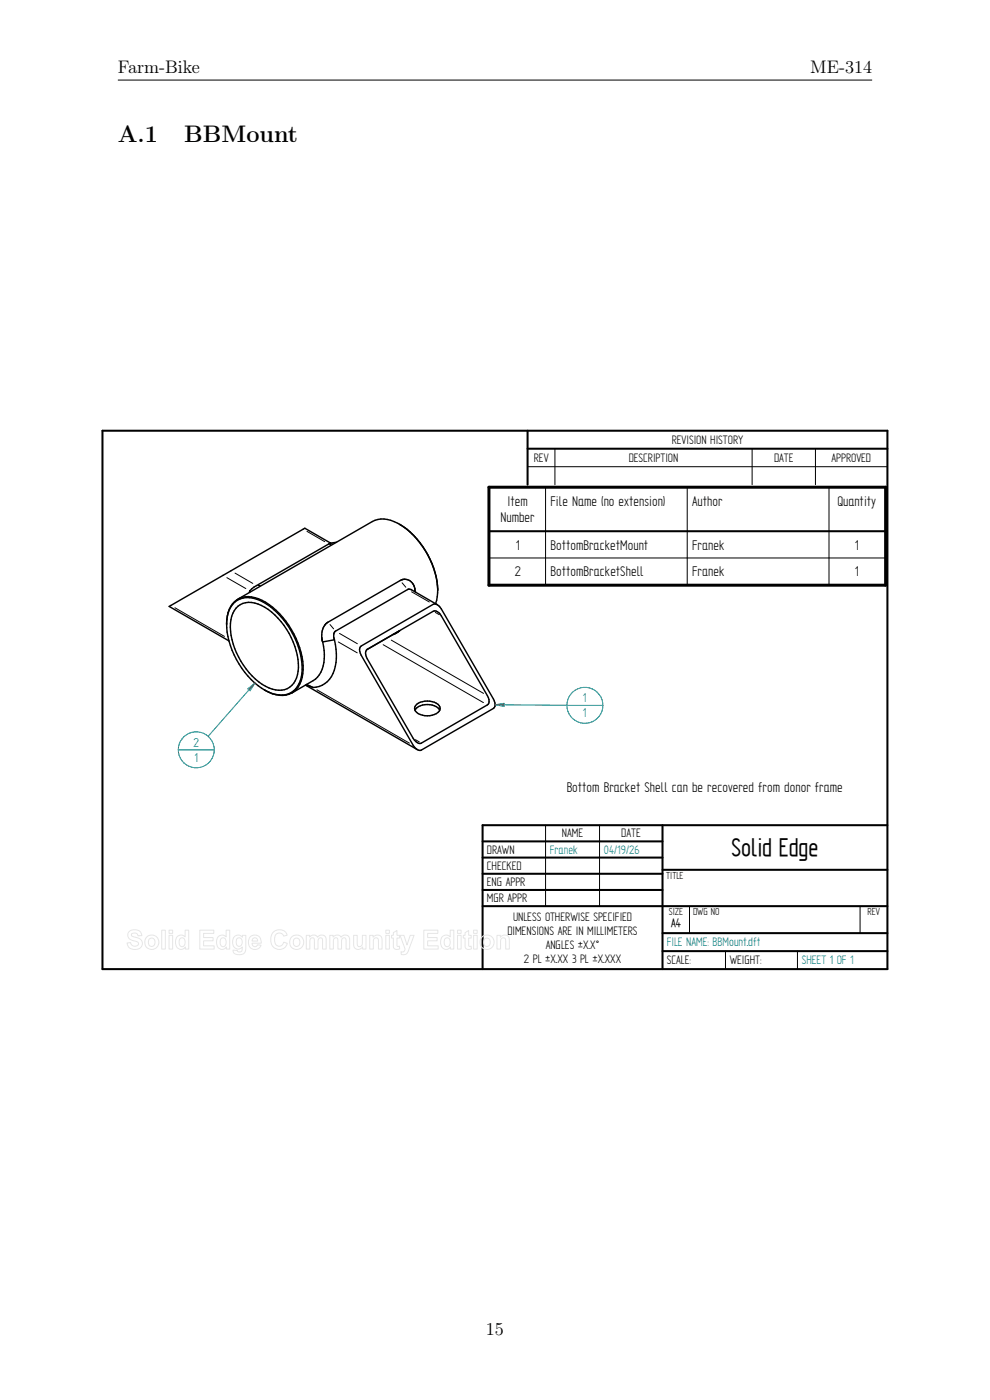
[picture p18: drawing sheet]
<svg xmlns="http://www.w3.org/2000/svg" width="210mm" height="297mm" viewBox="0 0 210 297" stroke-linecap="round" stroke-linejoin="round" font-family="sans-serif">
<defs><g id="words">
<text font-size="6" x="155.2" y="181.7">Solid Edge</text>
<g font-size="5.1">
<text x="25" y="30.1">A.1</text>
<text x="39.1" y="30.1">BBMount</text>
</g>
<g font-size="3.8">
<text x="25" y="15.5">Farm-Bike</text>
<text x="171.9" y="15.5">ME-314</text>
<text x="103.1" y="283.2">15</text>
</g>
<g font-size="3.4">
<text x="107.7" y="107.4">Item</text>
<text x="116.8" y="107.4">File Name (no extension)</text>
<text x="146.8" y="107.4">Author</text>
<text x="177.6" y="107.4">Quantity</text>
<text x="106.2" y="110.8">Number</text>
<text x="109.4" y="116.6">1</text>
<text x="116.8" y="116.6">BottomBracketMount</text>
<text x="146.8" y="116.6">Franek</text>
<text x="181.3" y="116.6">1</text>
<text x="109.2" y="122.1">2</text>
<text x="116.8" y="122.1">BottomBracketShell</text>
<text x="146.8" y="122.1">Franek</text>
<text x="181.3" y="122.1">1</text>
<text x="120.2" y="167.9">Bottom Bracket Shell can be recovered from donor frame</text>
</g>
<g font-size="3.1" fill="#008080">
<text x="123.7" y="149">1</text>
<text x="123.7" y="152.2">1</text>
<text x="41" y="158.4">2</text>
<text x="41.3" y="161.6">1</text>
</g>
<g font-size="2.9">
<text x="142.5" y="94.2">REVISION HISTORY</text>
<text x="113.2" y="98">REV</text>
<text x="133.4" y="98">DESCRIPTION</text>
<text x="164.2" y="98">DATE</text>
<text x="176.4" y="98">APPROVED</text>
<text x="119.2" y="177.7">NAME</text>
<text x="131.8" y="177.7">DATE</text>
<text x="103.3" y="181.1">DRAWN</text>
<text x="103.3" y="184.5">CHECKED</text>
<text x="103.3" y="188">ENG APPR</text>
<text x="103.3" y="191.4">MGR APPR</text>
<text x="108.8" y="195.3">UNLESS OTHERWISE SPECIFIED</text>
<text x="142.3" y="196.7">A4</text>
<text x="107.6" y="198.3">DIMENSIONS ARE IN MILLIMETERS</text>
<text x="115.8" y="201.3">ANGLES ±X.X°</text>
<text x="111.1" y="204.3">2 PL ±X.XX 3 PL ±X.XXX</text>
<text x="141.4" y="204.5">SCALE:</text>
<text x="154.8" y="204.5">WEIGHT:</text>
</g>
<g font-size="2.9" fill="#008080">
<text x="116.6" y="181.1">Franek</text>
<text x="128.1" y="181.1">04/19/26</text>
<text x="141.4" y="200.8">FILE NAME: BBMount.dft</text>
<text x="170.1" y="204.6">SHEET 1 OF 1</text>
</g>
<g font-size="2.4">
<text x="141.3" y="186.5">TITLE</text>
<text x="141.9" y="194.2">SIZE</text>
<text x="147" y="194.2">DWG NO</text>
<text x="184" y="194.2">REV</text>
</g>
</g></defs>
<g fill="none" stroke="#000" stroke-width=".43">
<path d="M21.7 91.4h166.5v114.2h-166.5zM111.9 91.4v11.4M111.9 95.2h76.3M102.4 178.5h38.1M140.5 175.1v30.5M188.2 175.1h-85.8v30.5M102.4 181.9h38.1M102.4 185.4h38.1M102.4 188.8h38.1M102.4 192.2h85.8M140.5 184.5h47.7M140.5 198h47.7"/>
<path d="M140.5 201.8h47.7"/>
</g>
<g fill="none" stroke="#000" stroke-width=".21">
<path d="M111.9 99h76.3M117.7 95.2v7.6M159.5 95.2v7.6M173 95.2v7.6M65.1 112.7l3.8 2.2M70.5 115.4h-.5M37.1 128.9l10.5 6.1M48.1 122.5l4 2.4M49.9 121.6l3.7 2.2M55.2 124.2h-.5M70 132.5l.8 .9M71.8 136.2l4 2.3"/>
<path d="M72 134.4l3.8 2.2M81.3 136.8l21.2 12.3M83 135.8l19.6 11.3M85.3 123.6l.8 1M87.3 125.5l3.8 2.2M92.3 129.9l.9 .5M67.2 146.3l19.6 11.4M88.1 156.9l.9 .5M115.7 175.1v17.1M127.2 175.1v17.1M146.3 192.3v5.7M182.4 192.3v5.7"/>
<path d="M153.9 201.8v3.8M169.2 201.8v3.8"/>
</g>
<g fill="none" stroke="#000" stroke-width=".31">
<path d="M70 115.2l-16.1 9.3-.9 .8M71.4 115l-1.3 .2-5.4-3.1-28.8 16.6 12.7 7.3M84.7 111.2a17.7 17.7 0 0 1 8.2 14.1M48.1 131.4a17.1 17.1 0 0 0 8.9 15.4 4.8 4.8 0 0 0 5.7-.7 7.8 7.8 0 0 0 1.1-6.9 17.4 17.4 0 0 0-8.7-11.8 4.5 4.5 0 0 0-6.4 1.8 7.8 7.8 0 0 0-.6 3.3M48.2 130.7a4.5 4.5 0 0 1 6.6-3.7 17.4 17.4 0 0 1 9.4 13.3 7.2 7.2 0 0 1-1.8 6.3l-.5 .4M50.4 127.1l28.6-16.5a5.5 5.5 0 0 1 5.4 .4 17.6 17.6 0 0 1 8.4 14.8l-.4 2.3M50.5 128.6a4.5 4.5 0 0 1 4.9-.2 15.3 15.3 0 0 1 7.8 14 4.1 4.1 0 0 1-6.1 3.6 15.5 15.5 0 0 1-8.2-13.8 5.2 5.2 0 0 1 1.6-3.6zM53 125.3l-.1 .4M53 125.3v.3M68.3 135.8l.2 .4M68.5 136.2a8.3 8.3 0 0 1-1.1 7.4l-1 .8-4.5 2.6M70.9 135.7a10 10 0 0 1-1 8.4 4.6 4.6 0 0 1-3.5 1.8"/>
<path d="M70.9 135.7l-2.4 .5M77.7 137.9l14.2-8.2a1.54 1.54 0 0 1 1.7 1l9.8 16.9 .3 .8a.98 .98 0 0 1-.3 1.1l-14 8.2a1.57 1.57 0 0 1-1.7-1l-10-17.4a1.44 1.44 0 0 1 0-1.4zM83.3 134.6l1.5-.8-7 4M84.4 134.1l-.4 .2M87.2 125.1l5.6 3.2M87.3 125.1h-.8l-15.3 8.8-.4 .7 .1 1.1M88 124.9l.1 .7M88 124.9a2.09 2.09 0 0 0-3.1-1.8l-15.3 8.9a3.6 3.6 0 0 0-1.2 3.9M88 124.9v.6M92.8 128.3l-.3-.2-.6 .1-15.3 8.8a1.48 1.48 0 0 0 0 2l11.1 19.1 .8 .9M92.8 128.3l.8 .9 11.1 19.1 .3 .8a1.03 1.03 0 0 1-.3 1.2l-15.3 8.8-.3 .1-.6-.2M56.1 146.4a6.1 6.1 0 0 0 5.8 .6"/>
<path d="M64.8 145.3l1 .4M64.9 145.4l23.6 13.6M65 145.2l1.4 .7M65.8 145.6l.6 .3M88.4 149.4a3.9 3.9 0 0 1 4.8 .3 1.24 1.24 0 0 1-1.1 1.9 3.4 3.4 0 0 1-4.1-1 1.05 1.05 0 0 1 .4-1.2zM93.3 150.7a3.5 3.5 0 0 0-5.3 0"/>
</g>
<g fill="#000">
<circle cx="70" cy="115.2" r=".15"/>
<circle cx="70.1" cy="115.2" r=".15"/>
</g>
<path d="M105 149.5l15.3 .1" fill="none" stroke="#008080" stroke-width=".21"/>
<path d="M105 149.5l1.9-.3v.6z" fill="#008080"/>
<path d="M54.1 144.9l-9.9 11.3M105 149.5l1.9-.3v.6zM120.3 149.6a3.8 3.8 0 0 1 3.8-3.8 3.8 3.8 0 0 1 3.8 3.8M120.3 149.6h7.6M127.9 149.6a3.8 3.8 0 0 1-3.8 3.8 3.8 3.8 0 0 1-3.8-3.8" fill="none" stroke="#008080" stroke-width=".21"/>
<path d="M52.6 146.1l1.5-1.2-1 1.6z" fill="#008080"/>
<path d="M37.8 159.1h7.6M45.4 159.1a3.8 3.8 0 0 0-3.8-3.8 3.8 3.8 0 0 0-3.8 3.8M45.4 159.1a3.8 3.8 0 0 1-3.8 3.8 3.8 3.8 0 0 1-3.8-3.8M52.6 146.1l1.5-1.2-1 1.6z" fill="none" stroke="#008080" stroke-width=".21"/>
<path d="M25 17h160M103.7 118.4h84.2M115.7 103.4v20.7M145.8 103.4v20.7M175.8 103.4v20.7" fill="none" stroke="#000" stroke-width=".21"/>
<path d="M103.7 112.7h84.2" fill="none" stroke="#000" stroke-width=".43"/>
<path d="M103.7 103.4h84.2v20.7h-84.2z" fill="none" stroke="#000" stroke-width=".64"/>
<g fill="none" stroke="#e6e6e6" stroke-width=".21">
<path d="M27.4 197.6a1.7 1.7 0 0 1 2.6 .6l.1 .3h-.8a.75 .75 0 0 0-.7-.6 .75 .75 0 0 0-.7 .4l.2 .4a2.59 2.59 0 0 1 2 1 1.4 1.4 0 0 1-.4 1.5 1.4 1.4 0 0 1-1.5 .2l-.5-.2-.6-.6-.1-.6h.7a.83 .83 0 0 0 .8 .7 .83 .83 0 0 0 .9-.7l-.4-.2a1.91 1.91 0 0 1-1.9-1.4zM31.7 199.2a.85 .85 0 0 1 1.2 .5 .85 .85 0 0 1-.7 1.1 .93 .93 0 0 1-.5-1.6zM34.3 197.3h.8v4h-.8zM35.9 197.3h.7v.7h-.7zM35.9 198.4h.7v2.9h-.7zM37.6 198.7l.3-.2 .5-.1 .9 .3v-1.4h.7v4h-.7v-.4a1.18 1.18 0 0 1-1.5 .4 1.18 1.18 0 0 1-.6-1.4l.1-.7zM38.2 199.2a.67 .67 0 0 1 .8-.1 .67 .67 0 0 1 .3 .8 .7 .7 0 0 1-.7 .9 .7 .7 0 0 1-.6-1zM42.4 197.3h2.9v.7h-2.1v.9h2v.7h-2v1.1h2.2v.6h-3zM46.3 198.7l.3-.2 .5-.1 .9 .3v-1.4h.7v4h-.7v-.4a1.18 1.18 0 0 1-1.5 .4 1.18 1.18 0 0 1-.6-1.4l.1-.7zM46.9 199.2a.67 .67 0 0 1 .8-.1 .67 .67 0 0 1 .3 .8 .7 .7 0 0 1-.7 .9 .7 .7 0 0 1-.6-1zM49.7 198.7a1.13 1.13 0 0 1 1.7 .1v-.4h.7v2.6a1.36 1.36 0 0 1-.5 1.4 1.36 1.36 0 0 1-1.5 .1l-.5-.4-.2-.5h1a.54 .54 0 0 0 .6 .3 .54 .54 0 0 0 .4-.6v-.4a1.17 1.17 0 0 1-1.4 .3 1.17 1.17 0 0 1-.7-1.3l.1-.7zM50.3 199.2a.74 .74 0 0 1 .9 0 .74 .74 0 0 1 .2 .9 .65 .65 0 0 1-.8 .6 .65 .65 0 0 1-.5-.9z"/>
<path d="M53.1 198.8a1.41 1.41 0 0 1 1.6-.3 1.41 1.41 0 0 1 .7 1.6h-1.9a.6 .6 0 0 0 .4 .7 .6 .6 0 0 0 .7-.4l.8 .1a1.44 1.44 0 0 1-2 .8 1.44 1.44 0 0 1-.6-2zM53.6 199.1a.6 .6 0 0 1 .7-.1 .6 .6 0 0 1 .4 .6h-1.2zM57.9 197.8a1.79 1.79 0 0 1 3 .6l-.7 .2a1.02 1.02 0 0 0-1.4-.6 1.02 1.02 0 0 0-.6 1.3 1.02 1.02 0 0 0 .5 1.2 1.02 1.02 0 0 0 1.3-.2l.2-.4 .7 .2a1.8 1.8 0 0 1-2.1 1.3 1.8 1.8 0 0 1-1.4-2 2.22 2.22 0 0 1 .5-1.6zM62.4 199.2a.85 .85 0 0 1 1.3 .5 .85 .85 0 0 1-.8 1.1 .93 .93 0 0 1-.5-1.6zM65 198.4h.7v.4a1 1 0 0 1 1.7 0 .99 .99 0 0 1 1.1-.4 .99 .99 0 0 1 .7 1.1v1.8h-.8v-1.6a.52 .52 0 0 0-.5-.8 .52 .52 0 0 0-.4 .8v1.6h-.8v-1.6a.54 .54 0 0 0-.4-.8 .54 .54 0 0 0-.6 .8v1.6h-.7zM70 198.4h.7v.4a1 1 0 0 1 1.6 0 .99 .99 0 0 1 1.2-.4 .99 .99 0 0 1 .7 1.1v1.8h-.8v-1.6a.52 .52 0 0 0-.5-.8 .52 .52 0 0 0-.5 .8v1.6h-.7v-1.6a.54 .54 0 0 0-.4-.8 .54 .54 0 0 0-.6 .8v1.6h-.7zM75 198.4h.8v1.7a.58 .58 0 0 0 .6 .7 .58 .58 0 0 0 .5-.8v-1.6h.7v2.9h-.7v-.4a1.02 1.02 0 0 1-1.2 .5 1.02 1.02 0 0 1-.7-1.1zM78.4 198.4h.7v.4a1.03 1.03 0 0 1 1.3-.4 1.03 1.03 0 0 1 .6 1.1v1.8h-.7v-1.5a.6 .6 0 0 0-.5-.9 .6 .6 0 0 0-.6 .8v1.6h-.8zM81.8 197.3h.8v.7h-.8zM81.8 198.4h.8v2.9h-.8zM83.4 197.9l.8-.5v1h.5v.6h-.5v1.6l.2 .2 .3-.1 .1 .6a.86 .86 0 0 1-1.1 0 .86 .86 0 0 1-.3-1v-1.3h-.3v-.6h.3zM84.9 198.4h.8l.6 2.1 .7-2.1h.8l-1.2 3.4a1.11 1.11 0 0 1-1.5 .7v-.6a.6 .6 0 0 0 .8-.6z"/>
<path d="M89.9 197.3h3v.7h-2.2v.9h2v.7h-2v1.1h2.3v.6h-3.1zM93.8 198.7l.4-.2 .5-.1 .8 .3v-1.4h.8v4h-.8v-.4a1.18 1.18 0 0 1-1.4 .4 1.18 1.18 0 0 1-.6-1.4v-.7zM94.4 199.2a.67 .67 0 0 1 .9-.1 .67 .67 0 0 1 .2 .8 .7 .7 0 0 1-.7 .9 .7 .7 0 0 1-.6-1zM97 197.3h.8v.7h-.8zM97 198.4h.8v2.9h-.8zM98.7 197.9l.7-.5v1h.6v.6h-.6v1.6l.2 .2 .3-.1 .1 .6a.86 .86 0 0 1-1.1 0 .86 .86 0 0 1-.2-1v-1.3h-.4v-.6h.4zM100.5 197.3h.7v.7h-.7zM100.5 198.4h.7v2.9h-.7zM102.8 199.2a.85 .85 0 0 1 1.2 .5 .85 .85 0 0 1-.7 1.1 .93 .93 0 0 1-.5-1.6zM105.4 198.4h.7v.4a1.03 1.03 0 0 1 1.3-.4 1.03 1.03 0 0 1 .6 1.1v1.8h-.7v-1.5a.6 .6 0 0 0-.5-.9 .6 .6 0 0 0-.6 .8v1.6h-.8z"/>
<circle cx="32.2" cy="199.9" r="1.52"/>
<circle cx="63" cy="199.9" r="1.52"/>
<circle cx="103.3" cy="199.9" r="1.52"/>
</g>
<use href="#words"/>
</svg>
